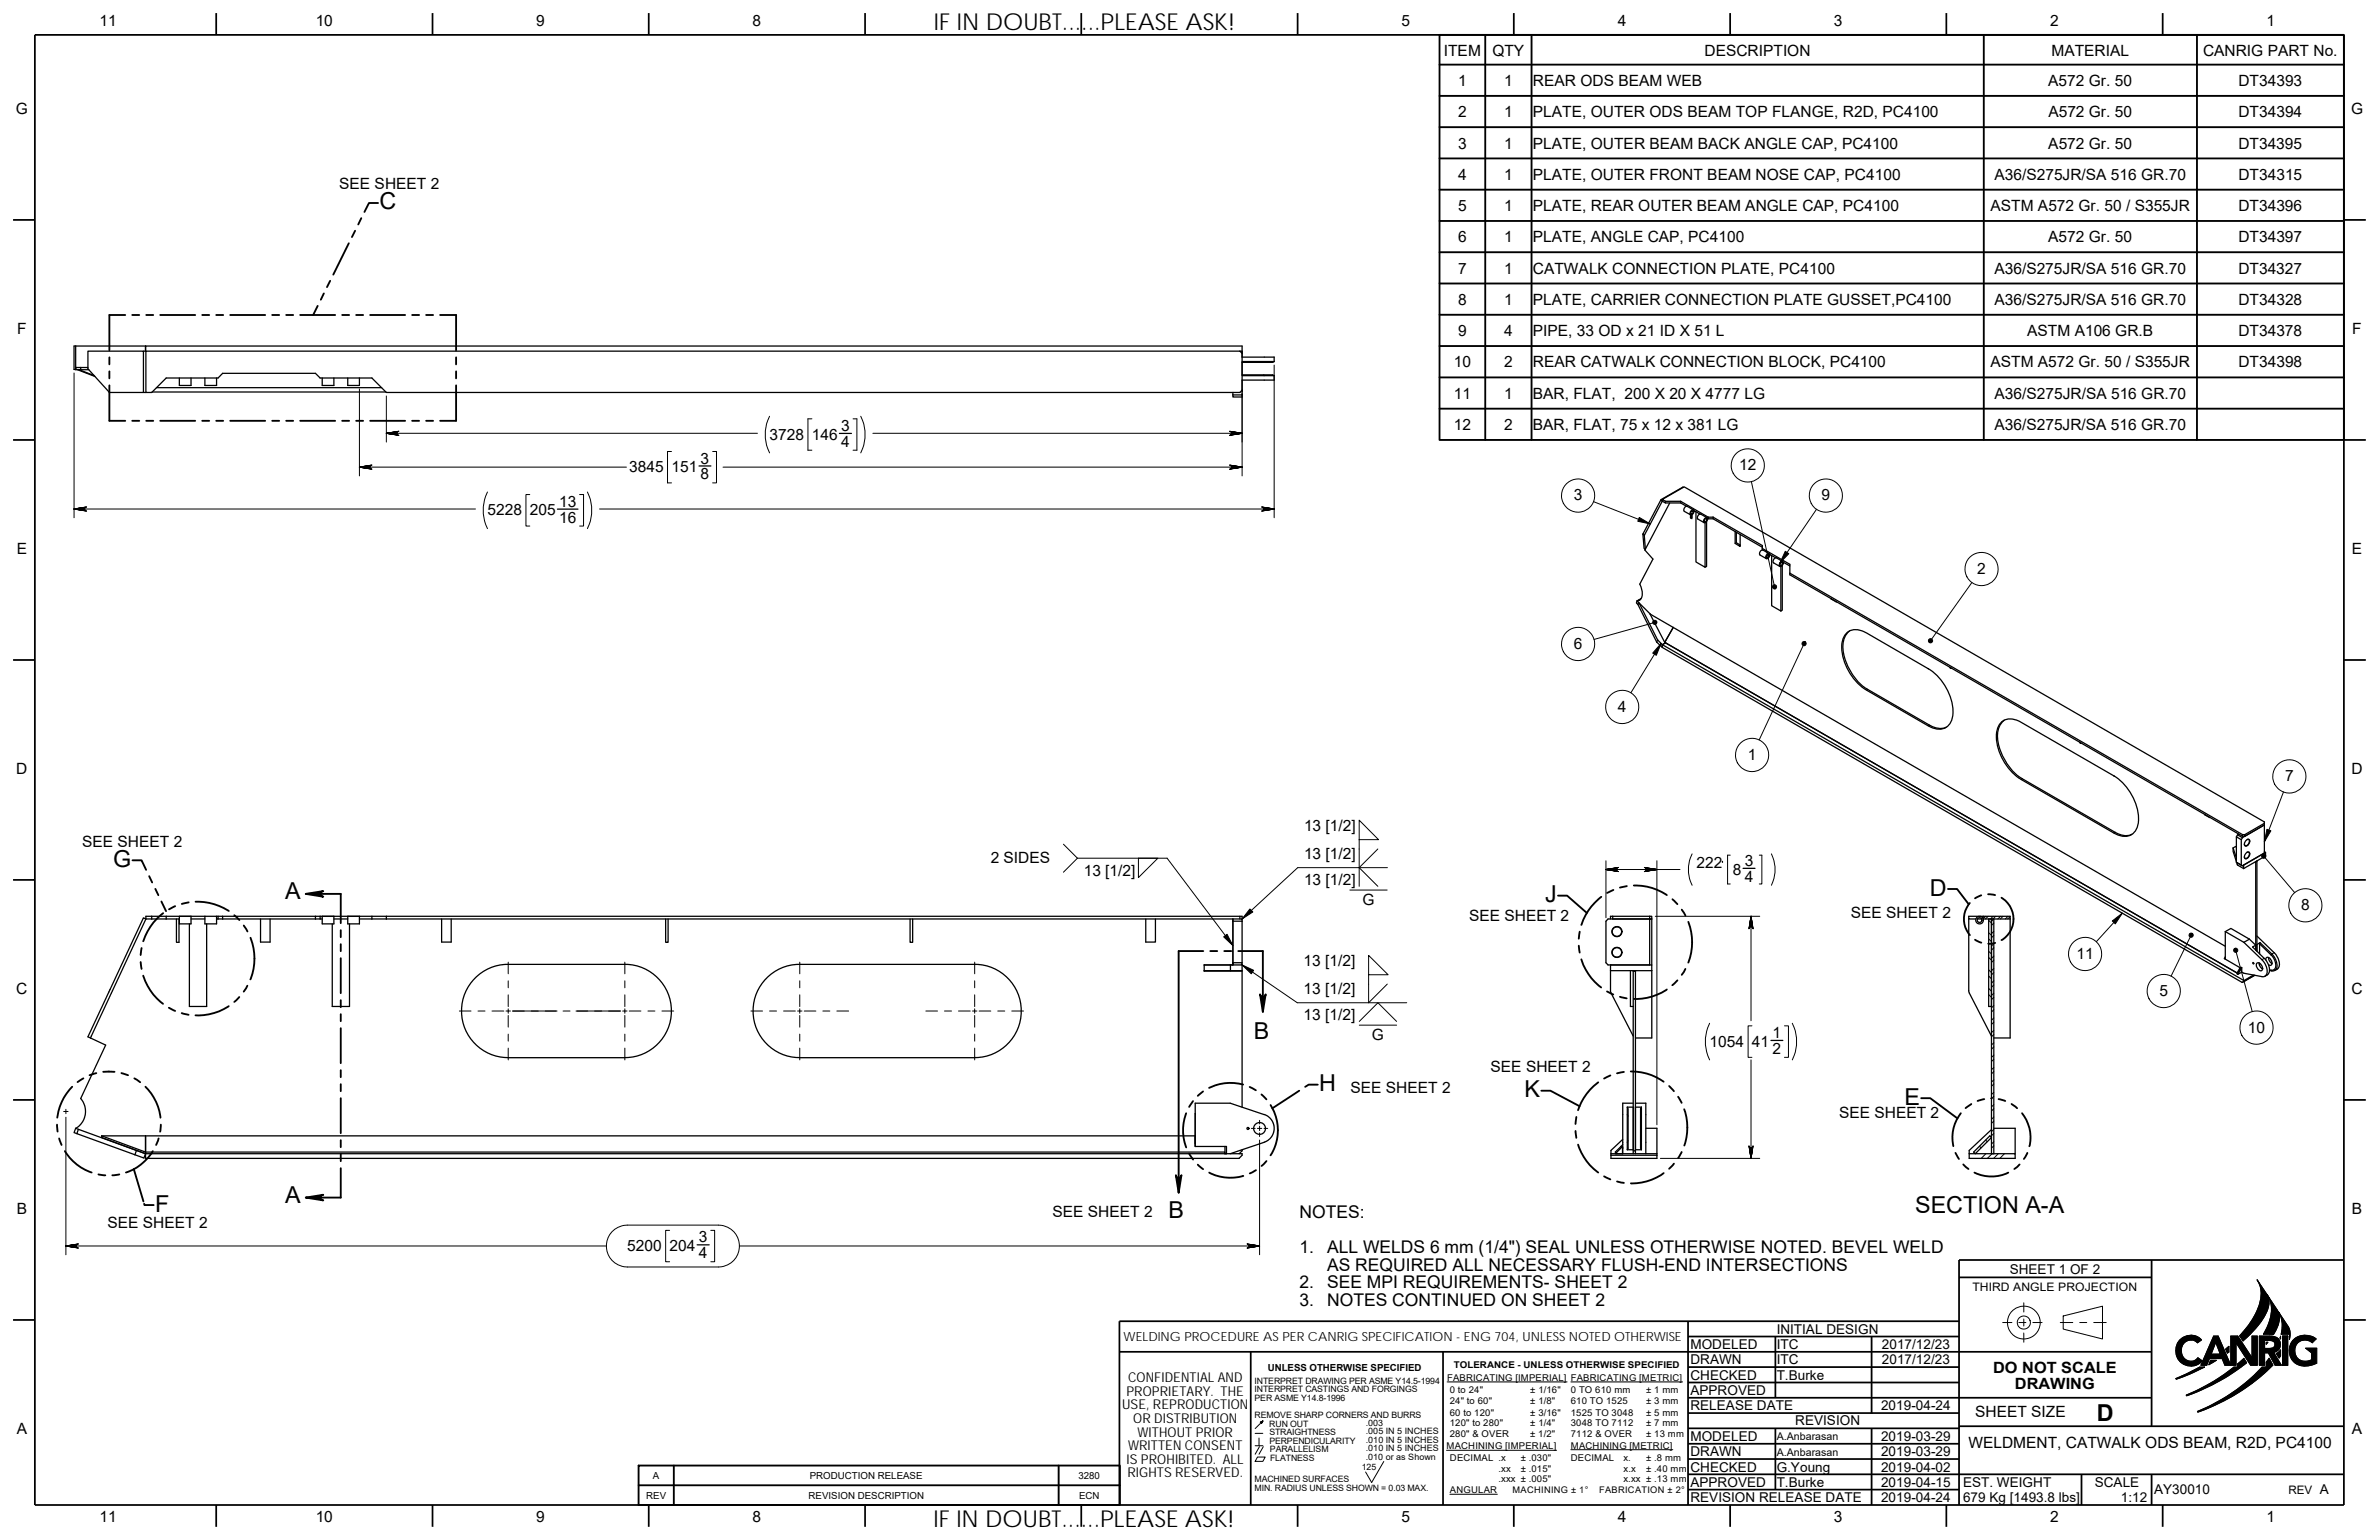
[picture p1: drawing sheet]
<svg xmlns="http://www.w3.org/2000/svg" width="432mm" height="279mm" viewBox="0 0 432 279" stroke-linecap="round" stroke-linejoin="round" font-family="sans-serif">
<defs><g id="words">
<g font-size="4.2">
<text x="169.5" y="5.4">IF IN DOUBT......PLEASE ASK!</text>
<text x="68.9" y="38">C</text>
<text x="20.5" y="157.3">G</text>
<text x="51.7" y="163.1">A</text>
<text x="280.4" y="163.7">J</text>
<text x="350.3" y="162.5">D</text>
<text x="227.6" y="188.5">B</text>
<text x="239.4" y="198">H</text>
<text x="276.7" y="199.1">K</text>
<text x="345.7" y="200.4">E</text>
<text x="28.2" y="219.8">F</text>
<text x="51.7" y="218.2">A</text>
<text x="212.1" y="221">B</text>
<text x="347.6" y="220">SECTION A-A</text>
<text x="380.6" y="257.7">D</text>
<text x="169.4" y="277">IF IN DOUBT......PLEASE ASK!</text>
</g>
<g font-size="3.2">
<text x="235.9" y="221">NOTES:</text>
<text x="235.9" y="227.4">1.</text>
<text x="240.9" y="227.4">ALL WELDS 6 mm (1/4&quot;) SEAL UNLESS OTHERWISE NOTED. BEVEL WELD</text>
<text x="235.9" y="233.7">2.</text>
<text x="240.9" y="233.7">SEE MPI REQUIREMENTS- SHEET 2</text>
<text x="240.9" y="230.5">AS REQUIRED ALL NECESSARY FLUSH-END INTERSECTIONS</text>
<text x="235.9" y="236.9">3.</text>
<text x="240.9" y="236.9">NOTES CONTINUED ON SHEET 2</text>
</g>
<g font-size="2.8">
<text x="18.1" y="4.7">11</text>
<text x="57.3" y="4.7">10</text>
<text x="97.3" y="4.7">9</text>
<text x="136.6" y="4.7">8</text>
<text x="254.4" y="4.7">5</text>
<text x="293.6" y="4.7">4</text>
<text x="332.9" y="4.7">3</text>
<text x="372.1" y="4.7">2</text>
<text x="411.4" y="4.7">1</text>
<text x="262.1" y="10.1">ITEM</text>
<text x="270.9" y="10.1">QTY</text>
<text x="309.4" y="10.1">DESCRIPTION</text>
<text x="372.3" y="10.1">MATERIAL</text>
<text x="399.9" y="10.1">CANRIG PART No.</text>
<text x="264.6" y="15.6">1</text>
<text x="273" y="15.6">1</text>
<text x="278.2" y="15.6">REAR ODS BEAM WEB</text>
<text x="371.8" y="15.6">A572 Gr. 50</text>
<text x="406.3" y="15.6">DT34393</text>
<text x="2.9" y="20.7">G</text>
<text x="264.6" y="21.3">2</text>
<text x="273" y="21.3">1</text>
<text x="278.2" y="21.3">PLATE, OUTER ODS BEAM TOP FLANGE, R2D, PC4100</text>
<text x="371.8" y="21.3">A572 Gr. 50</text>
<text x="406.3" y="21.3">DT34394</text>
<text x="426.7" y="20.7">G</text>
<text x="264.6" y="26.9">3</text>
<text x="273" y="26.9">1</text>
<text x="278.2" y="26.9">PLATE, OUTER BEAM BACK ANGLE CAP, PC4100</text>
<text x="371.8" y="26.9">A572 Gr. 50</text>
<text x="406.3" y="26.9">DT34395</text>
<text x="61.6" y="34.2">SEE SHEET 2</text>
<text x="264.6" y="32.6">4</text>
<text x="273" y="32.6">1</text>
<text x="278.2" y="32.6">PLATE, OUTER FRONT BEAM NOSE CAP, PC4100</text>
<text x="362" y="32.6">A36/S275JR/SA 516 GR.70</text>
<text x="406.3" y="32.6">DT34315</text>
<text x="264.6" y="38.3">5</text>
<text x="273" y="38.3">1</text>
<text x="278.2" y="38.3">PLATE, REAR OUTER BEAM ANGLE CAP, PC4100</text>
<text x="361.3" y="38.3">ASTM A572 Gr. 50 / S355JR</text>
<text x="406.3" y="38.3">DT34396</text>
<text x="264.6" y="44">6</text>
<text x="273" y="44">1</text>
<text x="278.2" y="44">PLATE, ANGLE CAP, PC4100</text>
<text x="371.8" y="44">A572 Gr. 50</text>
<text x="406.3" y="44">DT34397</text>
<text x="264.6" y="49.7">7</text>
<text x="273" y="49.7">1</text>
<text x="278.2" y="49.7">CATWALK CONNECTION PLATE, PC4100</text>
<text x="362" y="49.7">A36/S275JR/SA 516 GR.70</text>
<text x="406.3" y="49.7">DT34327</text>
<text x="264.6" y="55.3">8</text>
<text x="273" y="55.3">1</text>
<text x="278.2" y="55.3">PLATE, CARRIER CONNECTION PLATE GUSSET,PC4100</text>
<text x="362" y="55.3">A36/S275JR/SA 516 GR.70</text>
<text x="406.3" y="55.3">DT34328</text>
<text x="3.1" y="60.6">F</text>
<text x="264.6" y="61">9</text>
<text x="273" y="61">4</text>
<text x="278.2" y="61">PIPE, 33 OD x 21 ID X 51 L</text>
<text x="368" y="61">ASTM A106 GR.B</text>
<text x="406.3" y="61">DT34378</text>
<text x="427" y="60.6">F</text>
<text x="263.9" y="66.7">10</text>
<text x="273" y="66.7">2</text>
<text x="278.2" y="66.7">REAR CATWALK CONNECTION BLOCK, PC4100</text>
<text x="361.3" y="66.7">ASTM A572 Gr. 50 / S355JR</text>
<text x="406.3" y="66.7">DT34398</text>
<text x="263.9" y="72.3">11</text>
<text x="273" y="72.3">1</text>
<text x="278.2" y="72.3">BAR, FLAT, 200 X 20 X 4777 LG</text>
<text x="362" y="72.3">A36/S275JR/SA 516 GR.70</text>
<text x="139.7" y="79.8">3728</text>
<text x="147.4" y="79.8">146</text>
<text x="152.7" y="81">4</text>
<text x="152.7" y="78.2">3</text>
<text x="263.9" y="78">12</text>
<text x="273" y="78">2</text>
<text x="278.2" y="78">BAR, FLAT, 75 x 12 x 381 LG</text>
<text x="362" y="78">A36/S275JR/SA 516 GR.70</text>
<text x="114.2" y="85.7">3845</text>
<text x="121.9" y="85.7">151</text>
<text x="127.2" y="84.1">3</text>
<text x="127.2" y="87">8</text>
<text x="315.7" y="85.3">12</text>
<text x="88.5" y="93.5">5228</text>
<text x="96.2" y="93.5">205</text>
<text x="101.5" y="91.9">13</text>
<text x="101.5" y="94.8">16</text>
<text x="285.6" y="90.8">3</text>
<text x="330.6" y="90.8">9</text>
<text x="3" y="100.5">E</text>
<text x="426.9" y="100.5">E</text>
<text x="358.9" y="104.1">2</text>
<text x="285.6" y="117.7">6</text>
<text x="293.6" y="129.2">4</text>
<text x="317.2" y="137.9">1</text>
<text x="2.9" y="140.4">D</text>
<text x="414.7" y="141.8">7</text>
<text x="426.8" y="140.4">D</text>
<text x="14.9" y="153.8">SEE SHEET 2</text>
<text x="236.7" y="155.8">13 [1/2]</text>
<text x="236.7" y="150.7">13 [1/2]</text>
<text x="179.8" y="156.6">2 SIDES</text>
<text x="196.7" y="158.9">13 [1/2]</text>
<text x="236.7" y="160.6">13 [1/2]</text>
<text x="307.9" y="157.4">222</text>
<text x="314.5" y="158.7">8</text>
<text x="316.7" y="160">4</text>
<text x="316.7" y="157.1">3</text>
<text x="247.3" y="164.2">G</text>
<text x="266.6" y="167.1">SEE SHEET 2</text>
<text x="335.9" y="166.5">SEE SHEET 2</text>
<text x="417.7" y="165.1">8</text>
<text x="376.9" y="174">11</text>
<text x="236.6" y="175.2">13 [1/2]</text>
<text x="2.9" y="180.3">C</text>
<text x="236.6" y="180.3">13 [1/2]</text>
<text x="236.6" y="185.1">13 [1/2]</text>
<text x="391.9" y="180.7">5</text>
<text x="426.8" y="180.3">C</text>
<text x="249" y="188.7">G</text>
<text x="310.3" y="189.9">1054</text>
<text x="318" y="189.9">41</text>
<text x="321.7" y="188.3">1</text>
<text x="321.7" y="191.2">2</text>
<text x="408" y="187.3">10</text>
<text x="270.6" y="194.5">SEE SHEET 2</text>
<text x="245.1" y="198.3">SEE SHEET 2</text>
<text x="333.8" y="202.9">SEE SHEET 2</text>
<text x="3" y="220.2">B</text>
<text x="191" y="220.8">SEE SHEET 2</text>
<text x="426.9" y="220.2">B</text>
<text x="19.5" y="222.8">SEE SHEET 2</text>
<text x="113.9" y="227">5200</text>
<text x="121.5" y="227">204</text>
<text x="126.8" y="225.4">3</text>
<text x="126.8" y="228.3">4</text>
<text x="361.8" y="249.1">DO NOT SCALE</text>
<text x="365.7" y="251.9">DRAWING</text>
<text x="358.5" y="257.2">SHEET SIZE</text>
<text x="3" y="260.2">A</text>
<text x="357.3" y="262.7">WELDMENT, CATWALK ODS BEAM, R2D, PC4100</text>
<text x="426.9" y="260.2">A</text>
<text x="18.1" y="276.2">11</text>
<text x="57.3" y="276.2">10</text>
<text x="97.3" y="276.2">9</text>
<text x="136.6" y="276.2">8</text>
<text x="254.4" y="276.2">5</text>
<text x="293.6" y="276.2">4</text>
<text x="332.9" y="276.2">3</text>
<text x="372.1" y="276.2">2</text>
<text x="411.4" y="276.2">1</text>
</g>
<g font-size="2.5">
<text x="364.8" y="231.1">SHEET 1 OF 2</text>
<text x="306.8" y="244.7">MODELED</text>
<text x="322.5" y="242">INITIAL DESIGN</text>
<text x="322.5" y="244.7">ITC</text>
<text x="341.6" y="244.7">2017/12/23</text>
<text x="204.7" y="250.8">CONFIDENTIAL AND</text>
<text x="306.8" y="247.5">DRAWN</text>
<text x="306.8" y="250.3">CHECKED</text>
<text x="322.5" y="250.3">T.Burke</text>
<text x="322.5" y="247.5">ITC</text>
<text x="341.6" y="247.5">2017/12/23</text>
<text x="203.7" y="255.7">USE, REPRODUCTION</text>
<text x="204.4" y="253.2">PROPRIETARY. THE</text>
<text x="306.8" y="253.1">APPROVED</text>
<text x="306.8" y="255.9">RELEASE DATE</text>
<text x="341.4" y="255.9">2019-04-24</text>
<text x="204.7" y="263.1">WRITTEN CONSENT</text>
<text x="205.7" y="258.2">OR DISTRIBUTION</text>
<text x="206.5" y="260.6">WITHOUT PRIOR</text>
<text x="306.8" y="261.4">MODELED</text>
<text x="325.8" y="258.6">REVISION</text>
<text x="341.4" y="261.4">2019-03-29</text>
<text x="204.5" y="265.6">IS PROHIBITED. ALL</text>
<text x="204.6" y="268.1">RIGHTS RESERVED.</text>
<text x="306.8" y="269.7">APPROVED</text>
<text x="306.8" y="267">CHECKED</text>
<text x="306.8" y="264.2">DRAWN</text>
<text x="322.5" y="267">G.Young</text>
<text x="322.5" y="269.7">T.Burke</text>
<text x="341.4" y="264.2">2019-03-29</text>
<text x="341.4" y="267">2019-04-02</text>
<text x="341.4" y="269.7">2019-04-15</text>
<text x="356.3" y="269.7">EST. WEIGHT</text>
<text x="380.2" y="269.7">SCALE</text>
<text x="306.8" y="272.5">REVISION RELEASE DATE</text>
<text x="341.4" y="272.5">2019-04-24</text>
<text x="356.3" y="272.5">679 Kg [1493.8 lbs]</text>
<text x="385" y="272.6">1:12</text>
<text x="391" y="271">AY30010</text>
<text x="421" y="271">A</text>
</g>
<text font-size="2.3" x="203.9" y="243.3">WELDING PROCEDURE AS PER CANRIG SPECIFICATION - ENG 704, UNLESS NOTED OTHERWISE</text>
<g font-size="2.1">
<text x="358" y="234.2">THIRD ANGLE PROJECTION</text>
<text x="415.4" y="271">REV</text>
</g>
<g font-size="1.9">
<text x="322.5" y="261.3">A.Anbarasan</text>
<text x="322.5" y="264.1">A.Anbarasan</text>
</g>
<g font-size="1.8">
<text x="230.1" y="248.7">UNLESS OTHERWISE SPECIFIED</text>
<text x="118.5" y="268.4">A</text>
<text x="147" y="268.4">PRODUCTION RELEASE</text>
<text x="195.7" y="268.4">3280</text>
<text x="117.3" y="271.9">REV</text>
<text x="146.7" y="271.9">REVISION DESCRIPTION</text>
<text x="195.9" y="271.9">ECN</text>
</g>
<g font-size="1.7">
<text x="262.7" y="250.5">FABRICATING [IMPERIAL] FABRICATING [METRIC]</text>
<text x="263.9" y="248.3">TOLERANCE - UNLESS OTHERWISE SPECIFIED</text>
<text x="263.1" y="252.7">0 to 24&quot;</text>
<text x="263.1" y="254.8">24&quot; to 60&quot;</text>
<text x="263.1" y="256.8">60 to 120&quot;</text>
<text x="277.7" y="252.7">± 1/16&quot;</text>
<text x="277.7" y="254.8">± 1/8&quot;</text>
<text x="277.7" y="256.8">± 3/16&quot;</text>
<text x="285.1" y="256.8">1525 TO 3048</text>
<text x="285.1" y="254.8">610 TO 1525</text>
<text x="285.1" y="252.7">0 TO 610 mm</text>
<text x="298.8" y="254.8">± 3 mm</text>
<text x="298.8" y="252.7">± 1 mm</text>
<text x="298.8" y="256.8">± 5 mm</text>
<text x="262.6" y="262.9">MACHINING [IMPERIAL]</text>
<text x="263.1" y="258.8">120&quot; to 280&quot;</text>
<text x="263.1" y="260.7">280&quot; &amp; OVER</text>
<text x="277.7" y="260.7">± 1/2&quot;</text>
<text x="277.7" y="258.8">± 1/4&quot;</text>
<text x="285.1" y="262.8">MACHINING [METRIC]</text>
<text x="285.1" y="258.8">3048 TO 7112</text>
<text x="285.1" y="260.7">7112 &amp; OVER</text>
<text x="298.8" y="258.8">± 7 mm</text>
<text x="298.8" y="260.7">± 13 mm</text>
<text x="263.2" y="265.1">DECIMAL .x</text>
<text x="272" y="268.9">.xxx ± .005&quot;</text>
<text x="272" y="267">.xx</text>
<text x="276" y="265.1">± .030&quot;</text>
<text x="276" y="267">± .015&quot;</text>
<text x="285.1" y="265.1">DECIMAL</text>
<text x="294.7" y="265.1">x.</text>
<text x="294.7" y="268.9">x.xx ± .13 mm</text>
<text x="294.7" y="267">x.x</text>
<text x="298.8" y="267">± .40 mm</text>
<text x="298.8" y="265.1">± .8 mm</text>
<text x="263.2" y="270.9">ANGULAR</text>
<text x="274.5" y="270.9">MACHINING ± 1°</text>
<text x="290.3" y="270.9">FABRICATION ± 2°</text>
</g>
<g font-size="1.6">
<text x="227.7" y="251.1">INTERPRET DRAWING PER ASME Y14.5-1994</text>
<text x="227.7" y="252.6">INTERPRET CASTINGS AND FORGINGS</text>
<text x="227.7" y="254.2">PER ASME Y14.8-1996</text>
<text x="227.7" y="257.3">REMOVE SHARP CORNERS AND BURRS</text>
<text x="230.4" y="258.8">RUN OUT</text>
<text x="230.4" y="260.4">STRAIGHTNESS</text>
<text x="230.4" y="261.9">PERPENDICULARITY</text>
<text x="230.5" y="263.5">PARALLELISM</text>
<text x="247.9" y="258.6">.003</text>
<text x="247.9" y="260.2">.005 IN 5 INCHES</text>
<text x="247.9" y="261.7">.010 IN 5 INCHES</text>
<text x="247.9" y="263.3">.010 IN 5 INCHES</text>
<text x="227.7" y="268.9">MACHINED SURFACES</text>
<text x="230.5" y="265">FLATNESS</text>
<text x="247.2" y="266.7">125</text>
<text x="247.9" y="264.8">.010 or as Shown</text>
<text x="227.7" y="270.5">MIN. RADIUS UNLESS SHOWN = 0.03 MAX.</text>
</g>
</g></defs>
<g fill="none" stroke="#000" stroke-width=".32">
<path d="M6.3 6.3h419.1v266.8h-419.1zM39.2 2.4v3.9M78.5 2.4v3.9M117.8 2.4v3.9M157 2.4v3.9M196.3 2.4v3.9M235.5 2.4v3.9M274.8 2.4v3.9M314 2.4v3.9M353.3 2.4v3.9M392.5 2.4v3.9M2.4 39.9h3.9"/>
<path d="M425.4 39.9h4M2.4 79.8h3.9M425.4 79.8h4M2.4 119.7h3.9M425.4 119.7h4M6.3 139.7h.1M425.4 139.7h.1M2.4 159.6h3.9M425.4 159.6h4M2.4 199.6h3.9M425.4 199.6h4M2.4 239.5h3.9"/>
<path d="M306.4 239.7v33.3M355.6 231.8h34.9M355.6 239.7h-152.4v33.3M390.5 228.6v30.2M425.4 228.6h-69.8v44.4M425.4 239.5h4M203.2 245.3h187.3M227 245.3v27.7M261.9 245.3v27.7M306.4 259.1h49.2M306.4 256.4h49.2M306.4 253.6h84.1"/>
<path d="M306.4 242.5h49.2M306.4 248h49.2M306.4 250.8h49.2M322.2 259.1v11.2M322.2 242.5v11.1M339.7 242.5v13.9M339.7 259.1v14M355.6 258.8h69.8M39.2 273.1v3.9M78.5 273.1v3.9M117.8 273.1v3.9M157 273.1v3.9"/>
<path d="M196.3 273.1v3.9M235.5 273.1v3.9M274.8 273.1v3.9M306.4 261.9h49.2M306.4 267.5h119M306.4 270.3h49.2M306.4 264.7h49.2M314 273v4M353.3 273v4M377.8 267.5v5.6M390.5 267.5v5.5M392.5 273v4"/>
</g>
<g fill="none" stroke="#000" stroke-width=".18">
<path d="M13.4 67.7v26.2M65.2 70.6v15.7M70.1 78.6h67.4M70.1 71.8v8.4M139.7 75.5a7.4 7.4 0 0 0 0 6.7M147.4 76h-.8v5.7h.8M154.8 76h.7v5.7h-.7M156.2 75.5a7.4 7.4 0 0 1 0 6.7M158.4 78.6h67M225.4 71.4v14.9M231.3 66.2v27.7M13.4 92.4h72.9"/>
<path d="M65.2 84.8h48.5M88.5 89.3a7.5 7.5 0 0 0 0 6.6M96.2 89.7h-.7v5.7h.7M105.2 89.7h.7v5.7h-.7M106.6 89.3a7.4 7.4 0 0 1 0 6.6M108.8 92.4h122.5M121.9 81.9h-.7v5.7h.7M129.3 81.9h.7v5.7h-.7M131.2 84.8h94.2M289.2 91l10.3 4.1M298.2 96.9l.2 .3M298.3 96.8l.2 .2"/>
<path d="M317.9 87.4l4.2 19.1M329.7 92.4l-6.6 9.7M300.4 112.9l-11.1 3.1M301.5 116.7l-5.5 9M327.4 116.8l-8.1 17.4M357.9 105.7l-7.5 10.5M339 125.1l-.2 .1M350.2 131.6l-.2 .1M193 153.2l2.6 2.5M195.6 155.7l-2.6 2.5M195.6 155.7h16.2l12 15.9M206.6 155.7h3.6l-3.6 3.5z"/>
<path d="M246.7 148.8l3.5 3.5h-3.5zM246.7 152.3v8.5M250.1 154l-3.4 3.4 3.4 3.4M251.8 157.4h-16.3l-10.1 9.3M291.5 157.8h13.4M291.5 156.2v10.3M300.7 156.2v47.9M307.1 154.9a6.3 6.3 0 0 0 0 5.7M314 155.2h-.4v5.2h.4M319.3 155.2h.5v5.2h-.5M321.5 154.9a6.4 6.4 0 0 1 0 5.7M367.1 141.3l-.3 .1"/>
<path d="M383.9 151l-.2 .1M410.9 155.3l5.6 6.6M414.5 143.7l-3.5 9M92.2 174.6v2.1M92.2 177.9v1.3M113.4 174.6v2.1M113.4 177.9v1.3M145.2 174.6v2.1M145.2 177.9v1.3M176.9 174.6v2.1M176.9 177.9v1.3M225.4 175.1l10.1 6.8h19.8"/>
<path d="M245 161.5h6.8M248.4 173.3l3.5 3.5h-3.5zM248.4 176.8v5.1l3.4-3.4M300.4 166.2h19M317.8 166.2v19M360.4 166.2l-.4 .5M360.9 166.2l-.5 .5M361 177.1l.5 .5M361 173.7l.5 .5M361 170.3l.5 .5M361 167l.5 .5M361 179.3l.5 .5"/>
<path d="M361 176l.5 .5M361 172.6l.5 .5M361 169.2l.5 .5M361.8 166.2l-.5 .5M361.9 166.7l-.4 .5M361.9 178.7l-.4 .4M361.9 176.5l-.4 .4M361.9 174.2l-.4 .4M361.9 172l-.4 .4M361.9 169.7l-.4 .4M361.9 167.5l-.4 .4M361.9 177.9l-.4 .5"/>
<path d="M361.9 175.7l-.4 .4M361.9 173.5l-.4 .4M361.9 171.2l-.4 .4M361.9 169l-.4 .4M362.2 166.2l-.5 .5M363.1 166.2l-.5 .5M363.6 166.2l-.5 .5M364.5 166.2l-.5 .5M364.8 166.3l-.4 .4M385.2 165.7l-4.7 5.2M397.7 169.7l-3.6 7.4M405.8 172.4l3 11.1"/>
<path d="M411 173.9l-.5 .2M412.2 176l.1 .1M412.8 172.8l-.6 .5M83.4 183.4h2.1M86.8 183.4h1.2M89.3 183.4h2.1M91.8 183.4h.8M92.2 180.5v2.1M92.2 183v.8M92.2 184.2v2.2M92.2 187.6v1.3M92.2 190.2v2.1"/>
<path d="M101.1 183.4h-8.1M102.2 183.4h1.3M104.5 183.4h8.1M113 183.4h.8M113.4 180.5v2.1M113.4 183v.8M113.4 184.2v2.2M113.4 187.6v1.3M113.4 190.2v2.1M114.2 183.4h2.1M117.6 183.4h1.3M120.1 183.4h2.2"/>
<path d="M136.3 183.4h2.1M139.7 183.4h1.2M142.2 183.4h2.2M144.8 183.4h.8M145.2 180.5v2.1M145.2 183v.8M145.2 184.2v2.2M145.2 187.6v1.3M145.2 190.2v2.1M146 183.4h2.1M149.4 183.4h1.2M151.9 183.4h2.1"/>
<path d="M168 183.4h2.2M171.4 183.4h1.3M174 183.4h2.1M176.5 183.4h.8M176.9 180.5v2.1M176.9 183v.8M176.9 184.2v2.2M176.9 187.6v1.3M176.9 190.2v2.1M177.7 183.4h2.1M181.1 183.4h1.3M183.6 183.4h2.2"/>
<path d="M246.7 186h6.8M246.7 185.3l3.4-3.4 3.4 3.4M310.3 185.7a7.5 7.5 0 0 0 0 6.6M317.8 192.3v17.9M318 186.1h-.7v5.7h.7M323.9 186.1h.7v5.7h-.7M325.3 185.7a7.4 7.4 0 0 1 0 6.6M361 180.4l.5 .6M361.9 198.9l-.4 .4M361.9 196.7l-.4 .4M361.9 194.4l-.4 .4M361.9 192.2l-.4 .4"/>
<path d="M361.9 189.9l-.4 .5M361.9 187.7l-.4 .4M361.9 185.4l-.4 .5M361.9 183.2l-.4 .4M361.9 181l-.4 .4M361.9 198.2l-.4 .4M361.9 195.9l-.4 .4M361.9 193.7l-.4 .4M361.9 191.4l-.4 .4M361.9 189.2l-.4 .4M361.9 186.9l-.4 .4M361.9 184.7l-.4 .4"/>
<path d="M361.9 182.4l-.4 .5M361.9 180.2l-.4 .4M11.6 201.7h.8M12 201.3v.8M12 202.7v24.9M227.1 204.7h.7M228.2 204.7h.8M228.6 203.3v.6M228.6 204.3v.8M228.6 205.5v.7M228.6 206.8v20.8M229.4 204.7h.7"/>
<path d="M301.4 210.2h18M359.3 208l.3 .3M360.4 206.8l.3 .3M360.4 209.3l-.8 .9M361.6 209.3l-.9 .9M361.9 207.9l-.4 .4M361.9 205.6l-.4 .5M361.9 203.4l-.4 .4M361.9 201.1l-.4 .5M361.9 207.1l-.4 .5M361.9 204.9l-.4 .4M361.9 202.6l-.4 .5"/>
<path d="M361.9 200.4l-.4 .4M362.7 209.3l-.8 .9M363.8 209.3l-.8 .9M12 226.1h98.1M110.9 223.7a3.9 3.9 0 0 1 3-1.4h16.5a3.8 3.8 0 0 1 3.8 3.8 3.8 3.8 0 0 1-3.8 3.8h-16.5a3.8 3.8 0 0 1-3.5-2.2 3.8 3.8 0 0 1 .5-4zM121.5 223.2h-.7v5.7h.7M129 223.2h.7v5.7h-.7M134.2 226.1h94.4M363.5 239.9h1.7M366.4 239.9h1.3M367.3 236.4v1.6M367.3 239.3v1.3"/>
<path d="M369 239.9h1.6M374 239.9h2.2M374.5 238.8l7.1-1.8v5.9l-7.1-1.8zM377.5 239.9h1.3M380 239.9h2.3M411.5 234.9l1.9 2.8a3.5 3.5 0 0 1-.2 3.5l-.6 .9h-1.8a7.3 7.3 0 0 0 1.1-6.4zM411.5 234.9l-1.8-2.7a5.6 5.6 0 0 1 .1 5.4l-.4 .8a17 17 0 0 1-2.9 4l.6 .9 1.3-1.2M411.5 234.9a3.6 3.6 0 0 1-.4 3.7l-.7 1.1-2 2.4M413.5 238l1.8 2.7a2.91 2.91 0 0 1 .2 2.3v-.9h-1.5a5.1 5.1 0 0 0-.5-4.1zM229.2 257.8l-1.4 1.4M262.7 250.7h21.7M285.1 250.7h20.3"/>
<path d="M367.3 241.9v1.6M394.9 250.1l4.3-2.1h.9l-3.8 1.8-1.3 .4zM395.5 243.2a2.72 2.72 0 0 1 4.1-.1l-.7 .5a1.8 1.8 0 0 0-2.3-.1 1.8 1.8 0 0 0-.6 2.2 1.68 1.68 0 0 0 2.9 .6l.8 .6a2.78 2.78 0 0 1-3.9 .2 2.78 2.78 0 0 1-.3-3.9zM396.8 253.1a34.5 34.5 0 0 0 8.7-5.1h.6v-.6l1.2-1 .5 .8a35.6 35.6 0 0 1-10.9 6zM398.8 256.1a32.8 32.8 0 0 0 11.8-8.1h.7v-.9l.6-.7 .6 1.3a35.8 35.8 0 0 1-13.6 8.5zM401.2 246.8h1.1l-1.4 .8zM401.8 242.4h.8l2.3 5.3v-5.3h1.3l2.5 3.9v-3.9h1v5.3h-1.2l-2.6-4.1-.1 4.1h-2l-.5-1.2h-2.3l-.5 1.2h-1zM402.2 243.5l.8 2.2h-1.7zM404 244.8l.6-.5v1l-.3 .2zM408.4 242.1h.1M410.1 242.4a4.9 4.9 0 0 1 3.2 .3 1.47 1.47 0 0 1 .6 1.5 1.47 1.47 0 0 1-1.2 1.2l1.4 2.3h-1.2l-1.2-2.3h-.7v2.3h-.9zM411 243.2a2.06 2.06 0 0 1 1.8 .3l.1 .2a.69 .69 0 0 1-.7 .9h-1.2z"/>
<path d="M411.3 243.5h.3l-.3 .4zM413.2 245.6l.7-.7v1.1l-.2 .4zM413.9 242.4v.5l-.1-.1zM415.2 242.4h-.9v5.3M415.2 242.4v5.3h-.9M419.7 243.6a1.96 1.96 0 0 0-2.6 .1 1.96 1.96 0 0 0-.2 2.7 1.96 1.96 0 0 0 2.7 .3v-1.3l-1.1-.8h2M420.4 242.9a2.95 2.95 0 0 0-3.1-.5 2.95 2.95 0 0 0-1.8 2.7 2.9 2.9 0 0 0 4.1 2.6l.9-.4M227.8 260.1h1.4M227.8 262.3h1.4M228.2 264.4h1.4l-.4 .7h-1.4zM228.5 260.9v1.4M228.6 262.5l-.8 1.3"/>
<path d="M229.3 262.5l-.8 1.3M251.2 265.2l-2.2 3.8-1.1-1.9M262.6 263.1h19.9M263.2 271.1h8.6M285.1 263h18.5"/>
<circle cx="286.4" cy="89.9" r="3"/>
<circle cx="317.2" cy="84.4" r="3"/>
<circle cx="331.4" cy="89.9" r="3"/>
<circle cx="286.4" cy="116.8" r="3"/>
<circle cx="359.7" cy="103.2" r="3"/>
<circle cx="294.4" cy="128.3" r="3"/>
<circle cx="318" cy="137" r="3"/>
<circle cx="415.5" cy="140.9" r="3"/>
<circle cx="378.5" cy="173.1" r="3"/>
<circle cx="392.7" cy="179.8" r="3"/>
<circle cx="418.4" cy="164.2" r="3"/>
<circle cx="409.6" cy="186.4" r="3"/>
<circle cx="367.3" cy="240" r="1.19"/>
<circle cx="367.3" cy="240" r="2.98"/>
</g>
<g fill="#000" stroke="#000" stroke-width=".18">
<path d="M70.1 78.6l2.3 .4z" fill-rule="evenodd"/>
<path d="M70.1 78.6l2.2 .4z" fill-rule="evenodd"/>
<path d="M70.1 78.6l2 .2 .1 .1z" fill-rule="evenodd"/>
<path d="M70.1 78.6l2 .1v.1z" fill-rule="evenodd"/>
<path d="M70.1 78.6l2-.1v.2z" fill-rule="evenodd"/>
<path d="M70.1 78.6l2-.2v.1z" fill-rule="evenodd"/>
<path d="M70.1 78.6l2.1-.3z" fill-rule="evenodd"/>
<path d="M70.1 78.6l2.2-.3z" fill-rule="evenodd"/>
<path d="M70.1 78.6l2.3-.4z" fill-rule="evenodd"/>
<path d="M223.2 78.2l2.2 .4z" fill-rule="evenodd"/>
<path d="M223.3 78.3l2.1 .3z" fill-rule="evenodd"/>
<path d="M223.4 78.3l2 .3z" fill-rule="evenodd"/>
<path d="M223.5 78.4l1.9 .2-1.9-.1z" fill-rule="evenodd"/>
<path d="M223.5 78.5l1.9 .1-1.9 .1z" fill-rule="evenodd"/>
<path d="M223.5 78.7l1.9-.1-1.9 .2z" fill-rule="evenodd"/>
<path d="M223.5 78.8l1.9-.2-2 .3z" fill-rule="evenodd"/>
<path d="M223.3 79l2.1-.4z" fill-rule="evenodd"/>
<path d="M223.2 79l2.2-.4z" fill-rule="evenodd"/>
<path d="M13.4 92.4l2.3-.4z" fill-rule="evenodd"/>
<path d="M13.4 92.4l2.2-.4z" fill-rule="evenodd"/>
<path d="M13.4 92.4l2.1-.3z" fill-rule="evenodd"/>
<path d="M13.4 92.4l2-.2v.1z" fill-rule="evenodd"/>
<path d="M13.4 92.4l2-.1v.1z" fill-rule="evenodd"/>
<path d="M13.4 92.4h2v.1z" fill-rule="evenodd"/>
<path d="M13.4 92.4l2 .1 .1 .1z" fill-rule="evenodd"/>
<path d="M13.4 92.4l2.2 .3z" fill-rule="evenodd"/>
<path d="M13.4 92.4l2.3 .3z" fill-rule="evenodd"/>
<path d="M65.2 84.8l2.3-.4z" fill-rule="evenodd"/>
<path d="M65.2 84.8l2.2-.4z" fill-rule="evenodd"/>
<path d="M65.2 84.8l2.1-.3-.1 .1z" fill-rule="evenodd"/>
<path d="M65.2 84.8l2-.2v.1z" fill-rule="evenodd"/>
<path d="M65.2 84.8l2-.1v.1z" fill-rule="evenodd"/>
<path d="M65.2 84.8h2v.1z" fill-rule="evenodd"/>
<path d="M65.2 84.8l2.1 .2z" fill-rule="evenodd"/>
<path d="M65.2 84.8l2.2 .3z" fill-rule="evenodd"/>
<path d="M65.2 84.8l2.3 .3z" fill-rule="evenodd"/>
<path d="M223.2 85.1l2.2-.3z" fill-rule="evenodd"/>
<path d="M223.3 85.1l2.1-.3z" fill-rule="evenodd"/>
<path d="M223.4 85l2-.2z" fill-rule="evenodd"/>
<path d="M223.5 84.8h1.9l-1.9 .1z" fill-rule="evenodd"/>
<path d="M223.5 84.7l1.9 .1h-1.9z" fill-rule="evenodd"/>
<path d="M223.5 84.6l1.9 .2-1.9-.1z" fill-rule="evenodd"/>
<path d="M223.4 84.5l2 .3-1.9-.2z" fill-rule="evenodd"/>
<path d="M223.3 84.4l2.1 .4z" fill-rule="evenodd"/>
<path d="M223.2 84.4l2.2 .4z" fill-rule="evenodd"/>
<path d="M229 92.7l2.3-.3z" fill-rule="evenodd"/>
<path d="M229.1 92.7l2.2-.3z" fill-rule="evenodd"/>
<path d="M229.3 92.5l2-.1-2.1 .2z" fill-rule="evenodd"/>
<path d="M229.3 92.4h2l-2 .1z" fill-rule="evenodd"/>
<path d="M229.3 92.3l2 .1h-2z" fill-rule="evenodd"/>
<path d="M229.3 92.2l2 .2-2-.1z" fill-rule="evenodd"/>
<path d="M229.2 92.1l2.1 .3z" fill-rule="evenodd"/>
<path d="M229.1 92l2.2 .4z" fill-rule="evenodd"/>
<path d="M229 92l2.3 .4z" fill-rule="evenodd"/>
<path d="M297.5 93.9l2 1.2-2.2-.5z" fill-rule="evenodd"/>
<path d="M300.1 112.6l.2-.1 .4 .2v.1l-.3 .1 .3-.1a.38 .38 0 0 1-.3 .5 .38 .38 0 0 1-.4-.4z" fill-rule="evenodd"/>
<path d="M301.5 116.7l-.9 2.2-.6-.4z" fill-rule="evenodd"/>
<path d="M321.9 106.2l.3-.1 .2 .1 .1 .2-.2 .4h-.1l-.1-.3 .1 .3h-.3l-.2-.2z" fill-rule="evenodd"/>
<path d="M324 100l.7 .5-1.6 1.6z" fill-rule="evenodd"/>
<path d="M327.2 116.5l.4-.1-.2 .4 .2-.4a.39 .39 0 0 1 .2 .6 .39 .39 0 0 1-.6 .1 .39 .39 0 0 1 0-.6z" fill-rule="evenodd"/>
<path d="M350.1 116l.2-.1h.3l.2 .4-.1 .2-.2 .1h-.3l.2-.4-.2 .4-.2-.3z" fill-rule="evenodd"/>
<path d="M291.5 157.8l2.3-.4z" fill-rule="evenodd"/>
<path d="M291.5 157.8l2.1-.4z" fill-rule="evenodd"/>
<path d="M291.5 157.8l2-.3v.1z" fill-rule="evenodd"/>
<path d="M291.5 157.8l2-.2-.1 .1z" fill-rule="evenodd"/>
<path d="M291.5 157.8l1.9-.1v.1z" fill-rule="evenodd"/>
<path d="M291.5 157.8h1.9l.1 .1z" fill-rule="evenodd"/>
<path d="M291.5 157.8l2 .1v.2z" fill-rule="evenodd"/>
<path d="M291.5 157.8l2.1 .3z" fill-rule="evenodd"/>
<path d="M291.5 157.8l2.3 .3z" fill-rule="evenodd"/>
<path d="M298.4 158.1l2.3-.3z" fill-rule="evenodd"/>
<path d="M298.6 158.1l2.1-.3z" fill-rule="evenodd"/>
<path d="M298.7 157.9l2-.1-2 .3z" fill-rule="evenodd"/>
<path d="M298.8 157.8h1.9l-2 .1z" fill-rule="evenodd"/>
<path d="M298.8 157.7l1.9 .1h-1.9z" fill-rule="evenodd"/>
<path d="M298.7 157.6l2 .2-1.9-.1z" fill-rule="evenodd"/>
<path d="M298.7 157.5l2 .3-2-.2z" fill-rule="evenodd"/>
<path d="M298.6 157.4l2.1 .4z" fill-rule="evenodd"/>
<path d="M298.4 157.4l2.3 .4z" fill-rule="evenodd"/>
<path d="M410.6 155a.38 .38 0 0 1 .7 .2 .38 .38 0 0 1-.4 .5 .38 .38 0 0 1-.4-.5l.1-.2 .3 .3z" fill-rule="evenodd"/>
<path d="M411.5 150.5l.7 .2-1.2 2z" fill-rule="evenodd"/>
<path d="M222.1 170l.6-.5 1.1 2.1z" fill-rule="evenodd"/>
<path d="M225.4 175.1l2.1 .9-.4 .7z" fill-rule="evenodd"/>
<path d="M226.9 164.9l.5 .6-2 1.2z" fill-rule="evenodd"/>
<path d="M317.8 166.2l.4 2.3z" fill-rule="evenodd"/>
<path d="M317.8 166.2l.4 2.2z" fill-rule="evenodd"/>
<path d="M317.8 166.2l.3 2.1-.1-.1z" fill-rule="evenodd"/>
<path d="M317.8 166.2l.2 2h-.1z" fill-rule="evenodd"/>
<path d="M317.8 166.2l.1 2h-.1z" fill-rule="evenodd"/>
<path d="M317.8 166.2v2h-.2z" fill-rule="evenodd"/>
<path d="M317.8 166.2l-.2 2-.1 .1z" fill-rule="evenodd"/>
<path d="M317.8 166.2l-.3 2.2z" fill-rule="evenodd"/>
<path d="M317.8 166.2l-.4 2.3z" fill-rule="evenodd"/>
<path d="M383.4 167.1l1.8-1.4-1.3 1.9z" fill-rule="evenodd"/>
<path d="M397.4 169.4l.5-.1-.2 .4 .2-.4a.38 .38 0 0 1 .1 .6 .38 .38 0 0 1-.6 .1 .38 .38 0 0 1 0-.6z" fill-rule="evenodd"/>
<path d="M405.6 172.1l.1-.1 .1 .4-.1-.4a.38 .38 0 0 1 .4 .5 .38 .38 0 0 1-.5 .2 .38 .38 0 0 1 0-.6z" fill-rule="evenodd"/>
<path d="M317.4 207.9l.4 2.3z" fill-rule="evenodd"/>
<path d="M317.5 208l.3 2.2z" fill-rule="evenodd"/>
<path d="M317.5 208.1l.1 .1 .2 2z" fill-rule="evenodd"/>
<path d="M317.6 208.2h.2v2z" fill-rule="evenodd"/>
<path d="M317.8 208.2h.1l-.1 2z" fill-rule="evenodd"/>
<path d="M317.9 208.2h.1l-.2 2z" fill-rule="evenodd"/>
<path d="M318 208.2l.1-.1-.3 2.1z" fill-rule="evenodd"/>
<path d="M318.2 208l-.4 2.2z" fill-rule="evenodd"/>
<path d="M318.2 207.9l-.4 2.3z" fill-rule="evenodd"/>
<path d="M12 226.1l2.2-.4z" fill-rule="evenodd"/>
<path d="M12 226.1l2.1-.4z" fill-rule="evenodd"/>
<path d="M12 226.1l2-.3-.1 .1z" fill-rule="evenodd"/>
<path d="M12 226.1l1.9-.2v.1z" fill-rule="evenodd"/>
<path d="M12 226.1l1.9-.1v.1z" fill-rule="evenodd"/>
<path d="M12 226.1h1.9v.2z" fill-rule="evenodd"/>
<path d="M12 226.1l2 .2z" fill-rule="evenodd"/>
<path d="M12 226.1l2.1 .3z" fill-rule="evenodd"/>
<path d="M12 226.1l2.2 .3z" fill-rule="evenodd"/>
<path d="M226.3 225.7l2.3 .4z" fill-rule="evenodd"/>
<path d="M226.3 226.4l2.3-.3z" fill-rule="evenodd"/>
<path d="M226.5 226.4l2.1-.3z" fill-rule="evenodd"/>
<path d="M226.6 226.3l2-.2z" fill-rule="evenodd"/>
<path d="M226.7 226.1h1.9l-1.9 .2z" fill-rule="evenodd"/>
<path d="M226.7 226l1.9 .1h-1.9z" fill-rule="evenodd"/>
<path d="M226.7 225.9l1.9 .2-1.9-.1z" fill-rule="evenodd"/>
<path d="M226.6 225.8l2 .3-1.9-.2z" fill-rule="evenodd"/>
<path d="M226.5 225.7l2.1 .4z" fill-rule="evenodd"/>
<path d="M409.7 232.2l1.9 2.8a2.23 2.23 0 0 1 .2 1.9 14.3 14.3 0 0 1-4.7 6.4l-.6-.9a13.9 13.9 0 0 0 3.9-7.2 4.5 4.5 0 0 0-.7-3z" fill-rule="evenodd"/>
<path d="M228.9 258l.3-.2z" fill-rule="evenodd"/>
<path d="M228.7 258l.5-.2z" fill-rule="evenodd"/>
<path d="M228.9 258.1l.3-.3-.2 .3z" fill-rule="evenodd"/>
<path d="M229.2 257.8l-.2 .5z" fill-rule="evenodd"/>
<path d="M394.9 250.1l4.3-2.1h.9l-4.1 1.9-1 .3z" fill-rule="evenodd"/>
<path d="M395.8 243a2.65 2.65 0 0 1 3.8 .1l-.7 .5a1.77 1.77 0 0 0-2.3-.2 1.77 1.77 0 0 0-.6 2.2 1.66 1.66 0 0 0 1.2 1.3 1.66 1.66 0 0 0 1.7-.6l.8 .6a2.78 2.78 0 0 1-4 .1 2.78 2.78 0 0 1 .1-4z" fill-rule="evenodd"/>
<path d="M398.8 256.1l2.6-1.2 2.3-1.3a27.7 27.7 0 0 0 5.4-4l1.5-1.6h.7v-.9l.6-.7 .6 1.3a35.8 35.8 0 0 1-13.6 8.5z" fill-rule="evenodd"/>
<path d="M401.8 242.4l-2.3 5.3h1l.5-1.2h2.3l.5 1.2h1.1l-2.3-5.3zM402.2 243.5l.8 2.2h-1.7z" fill-rule="evenodd"/>
<path d="M401.2 246.8h1.1l-1.4 .8z" fill-rule="evenodd"/>
<path d="M404.1 244.6l.5-.3v1l-.3 .2-.3-.7z" fill-rule="evenodd"/>
<path d="M396.8 253.1l2.3-1 2.5-1.4 3.9-2.7h.6v-.6l1.2-1 .5 .8a37 37 0 0 1-10.9 6z" fill-rule="evenodd"/>
<path d="M404.9 242.4h1.3l2.5 3.9v-3.9h1v5.3h-1.2l-2.6-4.1-.1 4.1h-.9z" fill-rule="evenodd"/>
<path d="M411.3 243.5h.3l-.3 .4z" fill-rule="evenodd"/>
<path d="M411.6 235l1.8 2.7a3.9 3.9 0 0 1-.6 4.2l-.2 .2h-1.8a8.3 8.3 0 0 0 1.4-5.6z" fill-rule="evenodd"/>
<path d="M411 243.2h1.3l.5 .3a.77 .77 0 0 1 0 .9 .77 .77 0 0 1-.9 .2h-.9zM410.1 242.4v5.3h.9v-2.3h.7l1.2 2.3h1.2l-1.4-2.3a1.52 1.52 0 0 0 1.2-1.9 1.52 1.52 0 0 0-1.9-1.1z" fill-rule="evenodd"/>
<path d="M413.2 245.6l.7-.7v1.1l-.2 .4z" fill-rule="evenodd"/>
<path d="M413.9 242.4v.5l-.1-.1z" fill-rule="evenodd"/>
<path d="M414.3 242.4v5.3h.9v-5.3z" fill-rule="evenodd"/>
<path d="M413.5 238l1.8 2.7a2.99 2.99 0 0 1 .2 2.3v-.9h-1.5a5.1 5.1 0 0 0-.5-4.1z" fill-rule="evenodd"/>
<path d="M416.5 242.8a3.3 3.3 0 0 1 3.9 .1l-.7 .7a1.94 1.94 0 0 0-3.2 1.3 1.94 1.94 0 0 0 2.9 1.9l.2-.1v-1.3l-1.1-.8h2v2.7a3.5 3.5 0 0 1-4.4-.5 2.91 2.91 0 0 1 .4-4z" fill-rule="evenodd"/>
</g>
<g fill="none" stroke="#000" stroke-width=".23">
<path d="M13.7 62.8v4.2M13.8 67h-.4v-4.2h13v.9v-.9h199v9.2h-1.6v-.4M14.1 67.1l3.1 1.2M14.4 67.1l2.7 1M14.6 66.7v.4M16 63.7h10v7.5h-6.2l-3.8-4.3zM16 66.7h-2.2v.4h2.3M26 63.7h.5M26 71.2h.5M27.6 71.1h42.4M28.4 70.3h40.9M32.6 68.6v1.3h2.1v-1.3"/>
<path d="M37.2 68.6v1.3h2.1v-1.3M58.5 68.6v1.3h2.1v-1.3M63.1 68.6v1.3h2.1v-1.3M152.4 78.6h2.1M223.8 71.6h1.6M223.8 71.2v.4M225 63.7h.4M225 63.7l.4 .4M225 63.7h-198.5v7.5h1l2.7-2.6h9.4l.8-.9h16.9l.8 .9h9.4l2.6 2.6h154.9l.4-.4M225.4 68h5.6l.3 .2v.8h-5.9l.1 2.1M225.4 65.6h5.9M225.4 64.8h5.9v.8"/>
<path d="M225.4 68.2h5.9M231.3 65.6l-.3 .1h-5.6M101.2 92.4h3.7M126.9 84.5h2.1M301.5 90.7l.2 .2M301.7 90.9l-3.2 6.2 .1 2.6M301.7 90.9l.6 .3M301.7 90.6v.3M302.3 91l-.6-.4 4-2.3 105.3 60.8v5.7l-4 2.3M302.3 91h2.8M302.3 91v.2h2.8M303.1 91.2l-4.5 8.6 1.4 1.6-2.4 4.6 .1 .2a2.74 2.74 0 0 1 0 2.6l-.5 .3"/>
<path d="M305.1 91l4.9 2.8M305.1 91v.2l1 .6M305.5 88.4l-4 2.3-3.3 6.2 .2 2.6 .2 .2M306.9 92.7l.4-.2 .1 .1a.67 .67 0 0 1-.5 .8l-.2-.3zM307 92.8l.2-.1 .1 .1-.3 .5-.1-.2zM307.1 93.4v.5M307.1 93.8l-.3 .2M307.4 92.5l-1.2-.6a.62 .62 0 0 0-.5 .9l1.2 .6-.1 .6 .3 .1v-.7M307.5 92.6l1 .7M307.8 92.8v9.2l1.7 .9v-8.1M309.4 94.1l.4-.2 .1 .1a.67 .67 0 0 1-.6 .8l-.1-.2zM309.5 94.2l.1-.1a.27 .27 0 0 1 .1 .4 .27 .27 0 0 1-.4 0z"/>
<path d="M309.8 94.6v8.2l-.3 .1M309.8 93.9l-1.1-.6a.61 .61 0 0 0-.5 .9l1.1 .6M309.9 94.1h.1M310 93.8h.9M310 93.8v.3h.9M310.9 93.8l9 5.2v.8M310.9 93.8v.3l9 5.2M314.9 96.4v2.2l.9 .5v-2.1M315.2 96.6v1.9l.6 .4M315.2 98.5l-.3 .1M319.9 99.5l5 2.9v1.9l82.1 47.4M297.2 109l-.2 .4 .3 .3"/>
<path d="M297.2 109h.1M297.2 109.1l2.4 2.3M297.3 109.7l3.4 6.8M297.4 109.3l-.1 .4M297.5 109.3l3.4 6.8M297.6 108.9l-.4 .2M297.9 108.6l-.7 .4M300.7 116.5l.9 .8M300.9 116.1l.8 .9M300.9 116.1l-.2 .4M301.7 117v.5l105.3 60.7M301.7 117l105.6 60.9"/>
<path d="M301.7 117l-.1 .3M301.7 117.3h-.1M302.2 116.5l103.8 60M302.2 116.5l.1 .1-.6 .4M302.2 116.5l103.9 60.1M302.2 116.5l-2.7-5.1 104.4 60.3M303.7 113.8l-1.5 2.7M320.7 100.8l.2-.2a.31 .31 0 0 1 .1 .4 .31 .31 0 0 1-.3 .2zM320.8 100.5l.3-.1a.56 .56 0 0 1 0 .6 .56 .56 0 0 1-.5 .3l-.1-.3zM321.1 100.5l-1.1-.7a.6 .6 0 0 0-.5 .9l1.1 .6M321.2 100.6l1.1 .6M321.6 100.8v9.1l1.6 .9"/>
<path d="M323.2 102.1l.2-.1a.33 .33 0 0 1 .1 .4 .33 .33 0 0 1-.3 .2l-.1-.3zM323.2 101.9h.1a.39 .39 0 0 1 .4 .3 .39 .39 0 0 1-.3 .4l-.2 .2a.43 .43 0 0 1-.3-.4 .43 .43 0 0 1 .3-.5zM323.2 102.8v8M323.5 102.6v8.1l-.3 .1M323.6 101.9l-1.1-.7a.61 .61 0 0 0-.6 .9l1.1 .7M323.7 102l1.2 .7M324.9 104l82.1 47.4M332.4 108.7l.9 .5M335.1 115a2.9 2.9 0 0 1 3.7-.2l11.2 6.5a9.5 9.5 0 0 1 4.4 9 2.6 2.6 0 0 1-4.2 1.5l-11.4-6.6a9.5 9.5 0 0 1-4.4-8.9zM335.7 114.5a4.1 4.1 0 0 0-1 4.6 10 10 0 0 0 4.3 6l11.2 6.5a3.3 3.3 0 0 0 3.1 .3M353.9 121.1l.3 .1M354 121.1h-.1"/>
<path d="M363.1 131.2a2.89 2.89 0 0 1 3.7-.2l16.9 9.8a9.5 9.5 0 0 1 4.3 8.9 2.53 2.53 0 0 1-4 1.6l-17.2-9.9a9.5 9.5 0 0 1-4.3-9zM363.8 130.7a4.1 4.1 0 0 0-1 4.5 10.1 10.1 0 0 0 4.3 6.1l16.8 9.7a3.3 3.3 0 0 0 3 .4M377.5 134.7l.2 .1M377.5 134.7h.1M312.6 156.3h.1M316.4 157.5h2.1M400.2 147.7l.9 .6M400.2 147.8h.1M405.3 153.8l.6 1.9M405.3 153.8v.7l.6 1.8M405.8 153.6l-.5 .2M405.8 153.6l.1 .1"/>
<path d="M405.9 156.4l1.1 .7M405.9 156.4l.9 .6M405.9 151.8v4.6M406 156.5l.1 .4M406.1 156.6v.3l1.1 .7M406.1 151.5l.9 .5M406.1 151.5l-.2 .3 .9 .5M406.4 151.3l-.3 .2M406.8 157l.2 .1M406.8 152.3v4.7M407 152l-.2 .3M407 151.4h.4"/>
<path d="M407 151.4v.3M407.2 157l4-2.4v.7l-4 2.3zM407.4 151.7l3.6-2-4 2.3M407.4 151.4v.3h-.4M407.6 152.5l.3-.2a.42 .42 0 0 1 .4 .3 .42 .42 0 0 1-.1 .5 .52 .52 0 0 1-.8 .3v-.3zM407.8 154.7a.34 .34 0 0 1 .4-.1 .34 .34 0 0 1 .1 .5 .84 .84 0 0 1-.8 .7 .73 .73 0 0 1 .3-1.1zM407.8 152.3h.3a.64 .64 0 0 1 .1 .8 .64 .64 0 0 1-.7 .3l-.1-.3M407.8 154.6h.4a.72 .72 0 0 1-.7 1.1l-.1-.3M409.4 156.4h.1M409.4 156.4v16M409.6 156.2v.1M409.6 156.3v16.3"/>
<path d="M409.6 156.3l-.2 .1M411 154.5l.2 .1M411 149.4l-3.6 2M26.5 166.7l-.5-.2-6.1 13.1-3.9 8.5 .4 .2M26.5 166.7l-10.1 21.6M26.5 166.7h6.1M27.5 166.2v.5M30.2 166.2v.5M32 166.7v4.3h.5v-4.3M32.6 166.2v1.4h2.1v-1.4M34.7 166.7h2.5M37.2 166.2v1.4h2.1v-1.4"/>
<path d="M37.5 167.6v15h-3.1v-15M39.3 166.7h19.2M39.6 166.2v.5M40.4 166.2v.5M49 166.7v4.2h-1.7v-4.2M57.3 166.2v.5M58.1 166.2v.5M58.5 166.2v1.4h2.1v-1.4M60.6 166.7h2.5M63.1 166.2v1.4h2.1v-1.4M63.4 167.6v15h-3.1v-15M65.2 166.7h158.6"/>
<path d="M67.5 166.2v.5M70.1 166.2v.5M70.1 166.2h154.9v.5M70.1 166.2h-43.6v.5M80.2 166.7v4.2h1.7v-4.2M86.2 177.5a8.3 8.3 0 0 1 6-2.5h21.2a8.5 8.5 0 0 1 8.5 8.4 8.5 8.5 0 0 1-8.5 8.5h-21.2a8.5 8.5 0 0 1-7.8-5.2 8.5 8.5 0 0 1 1.8-9.2zM120.8 166.7v4.3h.5v-4.3M139.1 177.5a8.3 8.3 0 0 1 6.1-2.5h31.7a8.5 8.5 0 0 1 8.5 8.4 8.5 8.5 0 0 1-8.5 8.5h-31.7a8.5 8.5 0 0 1-7.9-5.2 8.5 8.5 0 0 1 1.8-9.2zM165.2 166.7v4.3h.5v-4.3M209.7 166.7v4.2h-1.7v-4.2M223.3 175.1v1M223.8 167.1h1.6"/>
<path d="M223.8 174.7h1.6v.4h-1.6zM223.8 166.7h1.6v.4M223.8 166.7v8.4h-5.2v1.1h6.8v24.7M225 166.2h.4v.5M225.4 167.1v7.6M225.4 175.1v1h-6.8M292.3 176.1h7.5M292.7 166.2v.5M295.9 176.1v6.5h.5M296.4 176.2v33.1M296.4 176.1v.1M296.4 176.2h.4v32.6"/>
<path d="M296.8 176.1v.1M299.4 166.7h-7.5l-.4 .4v7.6l.4 .4h7.5v-8.4h.4v8.4M299.4 166.2h.4v.5h-.4M299.4 166.2h-7.1v.5M299.4 166.2v.5M299.8 176.1v-1h-7.5v4.9l4.1 8M299.8 176.1v12.2h-3M357.3 166.7v13.1l4.2 8.2M358.6 166.7h-1.3v-.5h7.5v22.1h-2.9M358.9 166.7h.8M360 166.2v.5h4.8M361 166.7v15.9h.5"/>
<path d="M361.5 166.7v42.6h.4v-42.6M403.9 173.6l-.2 .3 2.9 1.7M403.9 169l1-.6 3.4 2M403.9 169v4.9M403.9 169l3.4 2M406 176.5l.1 .1M406.1 176.6v.1l.1 .1M406.6 175.6l-.6 .9M406.6 175.6h.1M406.7 175.6l-.6 1M406.9 175.6v.8M406.9 176.4l-.7 .4"/>
<path d="M406.9 175.6l-.2-.1v.1M406.9 175.6l-.7 1.2M407.3 171l3.2 3.1a2.56 2.56 0 0 1 .8 2.9l-.6 .2-3.4-.6-.4-.2M407.3 177.9v.2M407.3 178.1l-.3 .1M407.3 178.1l1.9-1.1-2.2 1.2M408.3 170.4l1.1 1.1-.5 .3 2.2 2.2a2.92 2.92 0 0 1 .8 2.4l-.3 .4-.5 .3M408.3 170.4l-1 .6M408.9 174.7h.1v.2zM409 176.9l-1.7 1M409.6 169.8l3.3 3.2a2.88 2.88 0 0 1 .8 2.4l-.3 .4-.5 .3M409.7 174.7a.87 .87 0 0 1 .8 .5 .87 .87 0 0 1-.1 .9 .98 .98 0 0 1-.7-1.4z"/>
<path d="M410 174.7a1.22 1.22 0 0 0 .7 1.1M410.1 171.2l2.2 2.2a2.57 2.57 0 0 1 .7 2.2 .86 .86 0 0 1-1.1 .4M410.1 171.2v1.9M410.1 174.8v.4M410.2 171l-.1 .2M410.2 171l2.2 2.2a2.91 2.91 0 0 1 .8 2.5 1.03 1.03 0 0 1-1.3 .4M410.2 171l-.6 .4M410.5 175.7h.2M411.2 174.2a.47 .47 0 0 1 .5-.5 .47 .47 0 0 1 .5 .4 .53 .53 0 0 1 .2 .6 .53 .53 0 0 1-.5 .4l-.2-.1M411.8 173.7v.1a1.22 1.22 0 0 0 .6 1M16.4 188.3l2.8 1.3-4.6 9.7 .8 1.3 .1 1.5-.5 1.4-.6 .7-.6 .5M321.4 188.8h2.2"/>
<path d="M13.8 204.7l-.4 .8 .5 .2M13.8 204.7l11 4M14.2 204.9l-.3 .8 10.6 3.8M18.5 206.1l7.9 2.9h195.9v.3M18.5 206.1h198.4v1.9h5.4M18.5 206.1v.3l7.9 2.9M24.8 208.7l-.3 .8M24.8 208.7l1.6 .6M26.4 209.3h199v.3l-.5 .6h-198.5zM26.4 206.1v3.2M26.4 209.3l-.3 .8-1.6-.6M216.9 202h.1"/>
<path d="M216.9 207.5h.1M222.3 208v1M222.3 208h.3v1.3M225.4 208.6v.2l-.5 .5M229.5 202.2l-6.2-2h-6.4v7.8M229.5 202.2l1 .7 .5 .6 .2 .7v1.2l-.6 1.1-1.1 .7-6.2 2.1M292.4 209.6h8.3M292.4 209.3h8.3M294.2 208l.2 .2M294.2 208l-1 1 .1 .2M294.5 208.3h.1M294.5 209.3v-1.3l-1.3 1.3"/>
<path d="M294.5 207.7l-.3 .3M295.4 200.9v7.7M295.4 200.9l.1 .2v7.2l-.1 .3M295.4 200.9h1v7.7h-1M296.4 208.8h.4v.5M296.4 200.2h-1.9v9.1M296.8 200.2h1.9v9.1M297.9 200.9v7.7M297.9 200.9h-1.1v7.7h1.1M297.9 200.9l-.1 .2v7.2l.1 .3M298.7 204.7h2v5.5h-8.3v-1.5l2.1-2M358.2 209l3-2.9 .3 .3-3 2.9z"/>
<path d="M361.5 204.9l-4.1 3.8v1.5h8.4v-.9h-8.4M361.9 204.7h3.9v4.6M126.5 225.8h2.2"/>
<circle cx="293.5" cy="172.8" r=".92"/>
<circle cx="293.5" cy="169" r=".91"/>
<circle cx="293.5" cy="172.8" r=".86"/>
<circle cx="293.5" cy="169" r=".86"/>
<circle cx="359.3" cy="166.9" r=".43"/>
<circle cx="359.3" cy="166.9" r=".7"/>
<circle cx="226.5" cy="204.7" r=".18"/>
<circle cx="228.6" cy="204.7" r="1.08"/>
</g>
<g fill="none" stroke="#000" stroke-width=".34">
<path d="M261.3 6.3h164.1v73.5h-164.1zM261.3 17.4h164.1M261.3 11.7h164.1M269.6 6.3v73.5M278 6.3v73.5M360.1 6.3v73.5M398.8 6.3v73.5M65.6 39.6l-.6 1.1M68.6 36.8h-1.6l-.9 1.7M261.3 23.1h164.1M261.3 28.7h164.1M261.3 34.4h164.1"/>
<path d="M22.7 57.1h-2.8v6.5M24 57.1h1.3M26.5 57.1h1.3M29.1 57.1h6.3M36.7 57.1h1.3M39.2 57.1h1.3M41.8 57.1h6.3M49.4 57.1h1.3M51.9 57.1h1.3M54.5 57.1h6.3M57.7 55.5l-.8 1.6M58.8 53.2l-.6 1.2"/>
<path d="M59.9 50.9l-.5 1.2M62.1 57.1h1.3M63.3 44.1l-2.8 5.7M64.5 41.9l-.6 1.1M64.6 57.1h1.3M67.2 57.1h6.3M74.8 57.1h1.3M77.3 57.1h1.3M79.9 57.1h2.9v6.5M261.3 40.1h164.1M261.3 45.8h164.1M261.3 51.4h164.1"/>
<path d="M261.3 57.1h164.1M19.9 69.9v6.4h2.8M19.9 64.8v1.3M19.9 67.4v1.2M24 76.3h1.3M26.5 76.3h1.3M29.1 76.3h6.3M36.7 76.3h1.3M39.2 76.3h1.3M41.8 76.3h6.3M49.4 76.3h1.3M51.9 76.3h1.3"/>
<path d="M54.5 76.3h6.3M62.1 76.3h1.3M64.6 76.3h1.3M67.2 76.3h6.3M74.8 76.3h1.3M77.3 76.3h1.3M82.8 69.9v6.4h-2.9M82.8 64.8v1.3M82.8 67.4v1.2M261.3 62.8h164.1M261.3 68.5h164.1M261.3 74.1h164.1"/>
<path d="M24 156.1h1.7l.8 1.7M27.1 159l.5 1.1M25.5 174.5l.2 1.3M25.7 172l-.2 1.3M26 177a10.3 10.3 0 0 0 3.6 5.1M28.2 161.3l.5 1.1M29.3 163.6l.8 1.7M29.6 165.7a10.7 10.7 0 0 0-3.6 5.1M31.8 164.4l-1.1 .6M34.2 163.7l-1.2 .3M35.5 163.6a10.6 10.6 0 0 1 6 1.7M42.5 166.1l1 .8"/>
<path d="M44.2 167.9l.7 1.1M44.9 178.8l-.7 1.1M45.5 170.1a10.1 10.1 0 0 1-.1 7.6M55.5 162.2h6.3v5.3M61.8 168.8v1.2M61.8 171.3v1.3M61.8 173.8v6.4M218.4 172.6h-4.5v43.8M219.7 172.6h1.2M222.2 172.6h1.3M224.7 172.6h4.5v11M282.8 162.5h1.6l3.6 3.1"/>
<path d="M286.6 171.6l.1 1.2M286.7 169l-.1 1.3M287 174.1a10.2 10.2 0 0 0 3.6 5.1M290.6 162.7a10.5 10.5 0 0 0-3.6 5.1M291.7 179.9l1.1 .5M292.8 161.5l-1.1 .5M295.3 160.8l-1.3 .2M296.5 160.7a10.1 10.1 0 0 1 6 1.7M302.5 179.5a9.9 9.9 0 0 1-6 1.7M303.6 163.2l.9 .8M304.5 177.9l-1 .9M305.2 165l.7 1.1"/>
<path d="M305.9 175.8l-.7 1.1M306.4 167.3a10.1 10.1 0 0 1 0 7.3M353.6 161.3h1.6l2.1 2.8M357.5 163.8a4.5 4.5 0 0 0 0 5.9M358.5 170.5l1.1 .5M359.6 162.4l-1.1 .6M360.8 162.2l1.3 .2M362.1 171.1l-1.2 .1M363.3 162.9a4.5 4.5 0 0 1 0 7.7M13.1 197.2a9.7 9.7 0 0 0-2.7 5.6M15.1 195.6l-1 .7M17.5 194.7l-1.2 .4"/>
<path d="M18.7 194.5h2.1M22 194.7l1.2 .4M24.4 195.6l1 .7M26.4 197.2a9.3 9.3 0 0 1 2.7 5.6M30.6 182.8l1.2 .6M33 183.8l1.2 .3M41.5 182.5a10.1 10.1 0 0 1-6 1.7M43.4 180.9l-.9 .9M61.8 181.5v1.2M61.8 184v1.3M61.8 186.5v6.4M61.8 194.2v1.2"/>
<path d="M61.8 196.7v1.3M61.8 199.2v6.4M216.5 199.8l-.7 1M218.4 198l-1 .8M225.6 196.8a8.7 8.7 0 0 0-6.1 .6M226.8 197.2l1.1 .6M229 198.6l.9 .9M235.8 197.9l-4.9 3.2M239.2 196.8h-1.7l-.6 .4M279.8 197.9h1.6l5.3 2.8M290.1 196.4a10.3 10.3 0 0 0-3.7 5M292.3 195.1l-1.2 .6"/>
<path d="M294 180.8l1.3 .3M294.7 194.5l-1.2 .2M296 194.4a10 10 0 0 1 6 1.9M303 197l.8 1M304.6 199l.6 1.1M348.7 199.2h1.7l4.9 3.7M360.2 199.4l-1.3 .3M361.4 199.3h.1M362.8 199.4l1.2 .3M10.4 204l.1 1.3M10.7 206.5l.5 1.2M11.8 208.9a9.2 9.2 0 0 0 4.8 3.8"/>
<path d="M17.9 213.1l1.2 .1M21.7 213.1l-1.3 .1M24.3 212.1l1.7 5.9M26.2 218.4v.2h1.7M27.7 208.9a9 9 0 0 1-4.8 3.8M28.8 206.5l-.5 1.2M29.2 204l-.1 1.3M61.8 211.9v5.4h-6.3M61.8 206.9v1.2M61.8 209.4v1.3M215.3 202a8.7 8.7 0 0 0 0 6.2M215.8 209.3l.8 1.1"/>
<path d="M217.4 211.3l1 .8M219.5 212.7a8.3 8.3 0 0 0 6.2 .6M228 212.3l-1.2 .6M229.9 210.7l-.9 .8M230.6 200.5a8.5 8.5 0 0 1 0 9.1M286 205.2l.1 1.2M286.1 202.6l-.1 1.3M286.4 207.7a9.8 9.8 0 0 0 3.7 5M291.1 213.4l1.2 .6M293.5 214.4l1.2 .2M302 212.8a9.6 9.6 0 0 1-6 1.9M303.8 211.1l-.8 .9"/>
<path d="M305.2 209l-.6 1.1M305.7 201.3a9.9 9.9 0 0 1 0 6.5M354.9 209.2l.7 1.1M355.9 202a7.1 7.1 0 0 0-1.4 5.9M356.3 211.3l1 .8M357.8 200.3l-1 .7M358.4 212.7a7 7 0 0 0 6.1 0M365.1 200.3l1 .8M366.6 211.3l-1 .8M367 202a6.9 6.9 0 0 1 1.3 6M368 209.2l-.7 1.1M115.9 265.9h87.4v7.1h-87.4z"/>
<path d="M115.9 269.5h87.4M122.3 265.9v7.1M192.2 265.9v7.1"/>
</g>
<g fill="#000" stroke="#000" stroke-width=".34">
<path d="M55.5 162.2l3.2-.5a.51 .51 0 0 0-.5 .5 .51 .51 0 0 0 .5 .5z" fill-rule="evenodd"/>
<path d="M228.7 180.4l.3 .4 .2 .1 .3-.1 .2-.4-.5 3.2z" fill-rule="evenodd"/>
<path d="M55.5 217.3l3.2-.5a.51 .51 0 0 0-.5 .5 .51 .51 0 0 0 .5 .5z" fill-rule="evenodd"/>
<path d="M213.4 213.2l.3 .4 .2 .1 .3-.1 .2-.4-.5 3.2z" fill-rule="evenodd"/>
</g>
<use href="#words"/>
</svg>
